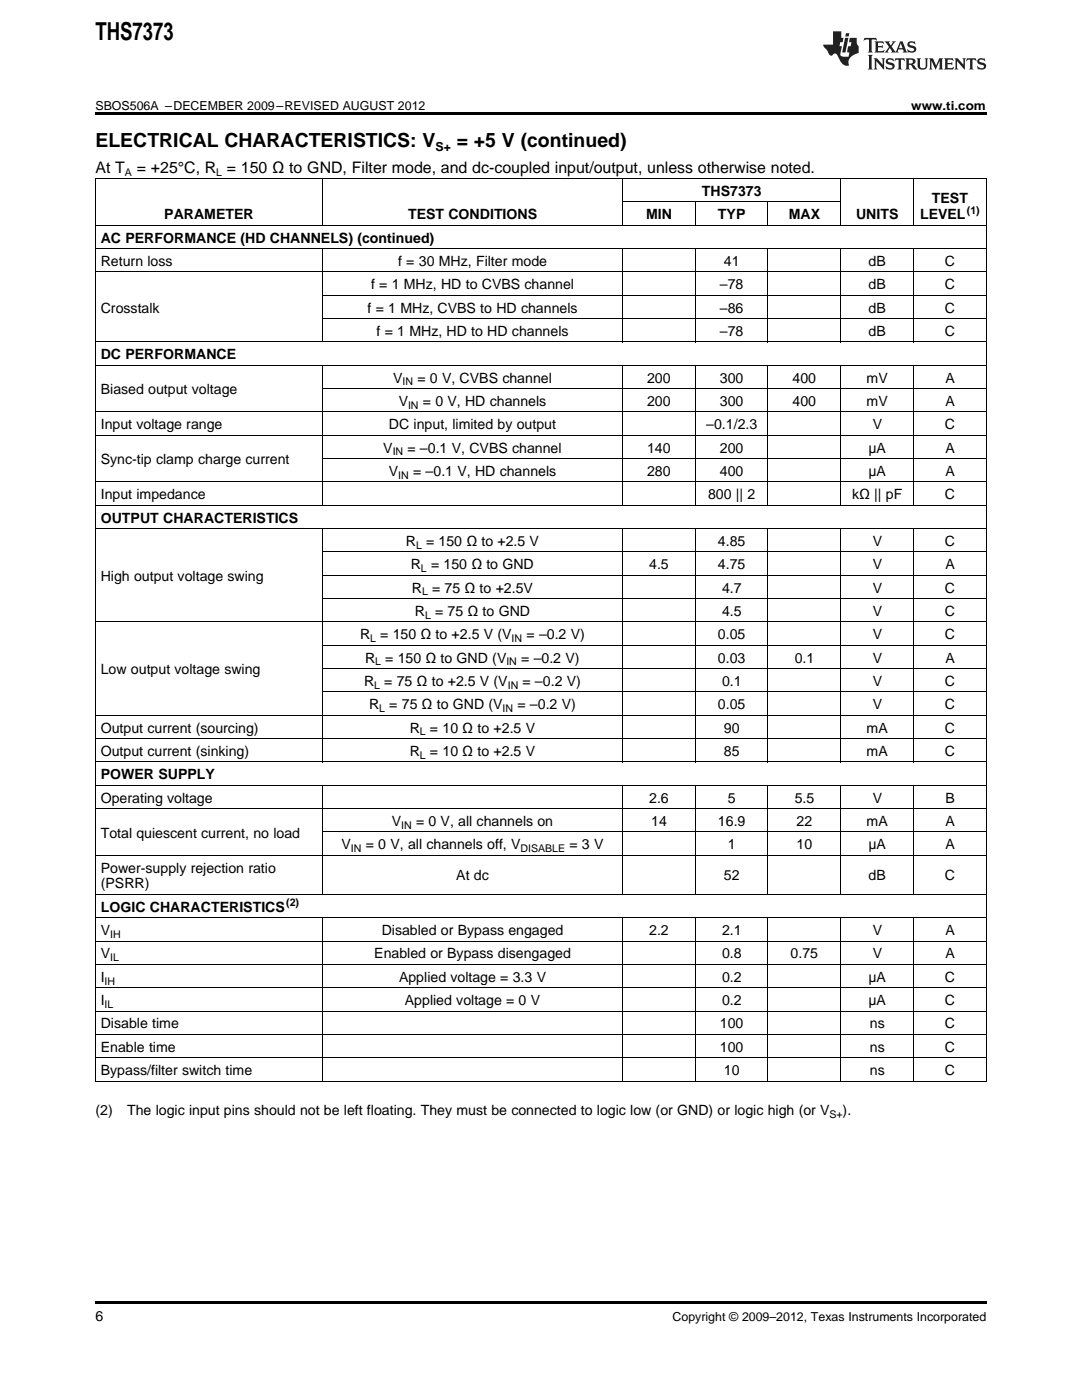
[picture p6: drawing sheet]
<svg xmlns="http://www.w3.org/2000/svg" width="216mm" height="279mm" viewBox="0 0 216 279" stroke-linecap="round" stroke-linejoin="round" font-family="sans-serif">
<defs><g id="words">
<text font-size="4.9" x="19" y="7.9">THS7373</text>
<g font-size="3.9">
<text x="19" y="29.3">ELECTRICAL CHARACTERISTICS: V</text>
<text x="91.1" y="29.3">= +5 V (continued)</text>
</g>
<g font-size="3.2">
<text x="19" y="34.4">At T</text>
<text x="27.3" y="34.4">= +25°C, R = 150 Ω to GND, Filter mode, and dc-coupled input/output, unless otherwise noted.</text>
</g>
<g font-size="2.8">
<text x="140.1" y="39.1">THS7373</text>
<text x="185.9" y="40.6">TEST</text>
<text x="32.8" y="43.7">PARAMETER</text>
<text x="81.4" y="43.7">TEST CONDITIONS</text>
<text x="128.9" y="43.7">MIN</text>
<text x="143.3" y="43.7">TYP</text>
<text x="157.4" y="43.7">MAX</text>
<text x="170.8" y="43.7">UNITS</text>
<text x="183.6" y="43.7">LEVEL</text>
<text x="20.1" y="48.4">AC PERFORMANCE (HD CHANNELS) (continued)</text>
<text x="20.1" y="53.1">Return loss</text>
<text x="79.4" y="53.1">f = 30 MHz, Filter mode</text>
<text x="144.5" y="53.1">41</text>
<text x="173.3" y="53.1">dB</text>
<text x="188.5" y="53.1">C</text>
<text x="74" y="57.7">f = 1 MHz, HD to CVBS channel</text>
<text x="143.7" y="57.7">–78</text>
<text x="173.3" y="57.7">dB</text>
<text x="188.5" y="57.7">C</text>
<text x="20.1" y="62.4">Crosstalk</text>
<text x="73.3" y="62.4">f = 1 MHz, CVBS to HD channels</text>
<text x="143.7" y="62.4">–86</text>
<text x="173.3" y="62.4">dB</text>
<text x="188.5" y="62.4">C</text>
<text x="20.1" y="71.7">DC PERFORMANCE</text>
<text x="75.1" y="67">f = 1 MHz, HD to HD channels</text>
<text x="143.7" y="67">–78</text>
<text x="173.3" y="67">dB</text>
<text x="188.5" y="67">C</text>
<text x="78.5" y="76.3">V</text>
<text x="83.3" y="76.3">= 0 V, CVBS channel</text>
<text x="129.1" y="76.3">200</text>
<text x="143.7" y="76.3">300</text>
<text x="158.2" y="76.3">400</text>
<text x="172.9" y="76.3">mV</text>
<text x="188.6" y="76.3">A</text>
<text x="20.1" y="78.7">Biased output voltage</text>
<text x="79.6" y="81">V</text>
<text x="84.4" y="81">= 0 V, HD channels</text>
<text x="129.1" y="81">200</text>
<text x="143.7" y="81">300</text>
<text x="158.2" y="81">400</text>
<text x="172.9" y="81">mV</text>
<text x="188.6" y="81">A</text>
<text x="20.1" y="85.7">Input voltage range</text>
<text x="77.6" y="85.7">DC input, limited by output</text>
<text x="140.9" y="85.7">–0.1/2.3</text>
<text x="174.1" y="85.7">V</text>
<text x="188.5" y="85.7">C</text>
<text x="20.1" y="92.6">Sync-tip clamp charge current</text>
<text x="76.5" y="90.3">V</text>
<text x="77.6" y="95">V</text>
<text x="81.3" y="90.3">= –0.1 V, CVBS channel</text>
<text x="82.4" y="95">= –0.1 V, HD channels</text>
<text x="129.1" y="90.3">140</text>
<text x="129.1" y="95">280</text>
<text x="143.7" y="90.3">200</text>
<text x="143.7" y="95">400</text>
<text x="173.3" y="90.3">μA</text>
<text x="173.3" y="95">μA</text>
<text x="188.6" y="90.3">A</text>
<text x="188.6" y="95">A</text>
<text x="20.1" y="99.6">Input impedance</text>
<text x="141.3" y="99.6">800 || 2</text>
<text x="170" y="99.6">kΩ || pF</text>
<text x="188.5" y="99.6">C</text>
<text x="20.1" y="104.3">OUTPUT CHARACTERISTICS</text>
<text x="81" y="108.9">R</text>
<text x="82" y="113.6">R</text>
<text x="85" y="108.9">= 150 Ω to +2.5 V</text>
<text x="86" y="113.6">= 150 Ω to GND</text>
<text x="129.5" y="113.6">4.5</text>
<text x="143.3" y="108.9">4.85</text>
<text x="143.3" y="113.6">4.75</text>
<text x="174.1" y="108.9">V</text>
<text x="174.1" y="113.6">V</text>
<text x="188.5" y="108.9">C</text>
<text x="188.6" y="113.6">A</text>
<text x="20.1" y="115.9">High output voltage swing</text>
<text x="82.2" y="118.3">R</text>
<text x="86.2" y="118.3">= 75 Ω to +2.5V</text>
<text x="144.1" y="118.3">4.7</text>
<text x="174.1" y="118.3">V</text>
<text x="188.5" y="118.3">C</text>
<text x="82.8" y="122.9">R</text>
<text x="86.8" y="122.9">= 75 Ω to GND</text>
<text x="144.1" y="122.9">4.5</text>
<text x="174.1" y="122.9">V</text>
<text x="188.5" y="122.9">C</text>
<text x="71.9" y="127.6">R</text>
<text x="75.9" y="127.6">= 150 Ω to +2.5 V (V</text>
<text x="105.1" y="127.6">= –0.2 V)</text>
<text x="143.3" y="127.6">0.05</text>
<text x="174.1" y="127.6">V</text>
<text x="188.5" y="127.6">C</text>
<text x="20.1" y="134.5">Low output voltage swing</text>
<text x="72.6" y="136.9">R</text>
<text x="72.8" y="132.2">R</text>
<text x="76.7" y="136.9">= 75 Ω to +2.5 V (V</text>
<text x="76.9" y="132.2">= 150 Ω to GND (V</text>
<text x="104" y="132.2">= –0.2 V)</text>
<text x="104.3" y="136.9">= –0.2 V)</text>
<text x="143.3" y="132.2">0.03</text>
<text x="144.1" y="136.9">0.1</text>
<text x="158.6" y="132.2">0.1</text>
<text x="174.1" y="132.2">V</text>
<text x="174.1" y="136.9">V</text>
<text x="188.5" y="136.9">C</text>
<text x="188.6" y="132.2">A</text>
<text x="73.7" y="141.5">R</text>
<text x="77.7" y="141.5">= 75 Ω to GND (V</text>
<text x="103.3" y="141.5">= –0.2 V)</text>
<text x="143.3" y="141.5">0.05</text>
<text x="174.1" y="141.5">V</text>
<text x="188.5" y="141.5">C</text>
<text x="20.1" y="146.2">Output current (sourcing)</text>
<text x="81.8" y="146.2">R</text>
<text x="85.8" y="146.2">= 10 Ω to +2.5 V</text>
<text x="144.5" y="146.2">90</text>
<text x="172.9" y="146.2">mA</text>
<text x="188.5" y="146.2">C</text>
<text x="20.1" y="150.8">Output current (sinking)</text>
<text x="20.1" y="155.5">POWER SUPPLY</text>
<text x="81.8" y="150.8">R</text>
<text x="85.8" y="150.8">= 10 Ω to +2.5 V</text>
<text x="144.5" y="150.8">85</text>
<text x="172.9" y="150.8">mA</text>
<text x="188.5" y="150.8">C</text>
<text x="20.1" y="160.2">Operating voltage</text>
<text x="129.5" y="160.2">2.6</text>
<text x="145.2" y="160.2">5</text>
<text x="158.6" y="160.2">5.5</text>
<text x="174.1" y="160.2">V</text>
<text x="188.6" y="160.2">B</text>
<text x="20.1" y="167.1">Total quiescent current, no load</text>
<text x="78.2" y="164.8">V</text>
<text x="83" y="164.8">= 0 V, all channels on</text>
<text x="129.9" y="164.8">14</text>
<text x="143.3" y="164.8">16.9</text>
<text x="159" y="164.8">22</text>
<text x="172.9" y="164.8">mA</text>
<text x="188.6" y="164.8">A</text>
<text x="68.2" y="169.5">V</text>
<text x="73" y="169.5">= 0 V, all channels off, V</text>
<text x="113.6" y="169.5">= 3 V</text>
<text x="145.2" y="169.5">1</text>
<text x="159" y="169.5">10</text>
<text x="173.3" y="169.5">μA</text>
<text x="188.6" y="169.5">A</text>
<text x="20.1" y="174.1">Power-supply rejection ratio</text>
<text x="20.1" y="177.3">(PSRR)</text>
<text x="91.1" y="175.7">At dc</text>
<text x="144.5" y="175.7">52</text>
<text x="173.3" y="175.7">dB</text>
<text x="188.5" y="175.7">C</text>
<text x="20.1" y="182">LOGIC CHARACTERISTICS</text>
<text x="20.1" y="186.6">V</text>
<text x="20.1" y="191.3">V</text>
<text x="74.7" y="191.3">Enabled or Bypass disengaged</text>
<text x="76.2" y="186.6">Disabled or Bypass engaged</text>
<text x="129.5" y="186.6">2.2</text>
<text x="144.1" y="186.6">2.1</text>
<text x="144.1" y="191.3">0.8</text>
<text x="157.8" y="191.3">0.75</text>
<text x="174.1" y="186.6">V</text>
<text x="174.1" y="191.3">V</text>
<text x="188.6" y="186.6">A</text>
<text x="188.6" y="191.3">A</text>
<text x="20.1" y="195.9">I</text>
<text x="79.6" y="195.9">Applied voltage = 3.3 V</text>
<text x="144.1" y="195.9">0.2</text>
<text x="173.3" y="195.9">μA</text>
<text x="188.5" y="195.9">C</text>
<text x="20.1" y="200.6">I</text>
<text x="80.8" y="200.6">Applied voltage = 0 V</text>
<text x="144.1" y="200.6">0.2</text>
<text x="173.3" y="200.6">μA</text>
<text x="188.5" y="200.6">C</text>
<text x="20.1" y="205.2">Disable time</text>
<text x="20.1" y="209.9">Enable time</text>
<text x="143.7" y="205.2">100</text>
<text x="143.7" y="209.9">100</text>
<text x="173.6" y="205.2">ns</text>
<text x="173.6" y="209.9">ns</text>
<text x="188.5" y="205.2">C</text>
<text x="188.5" y="209.9">C</text>
<text x="20.1" y="214.6">Bypass/filter switch time</text>
<text x="144.5" y="214.6">10</text>
<text x="173.6" y="214.6">ns</text>
<text x="188.5" y="214.6">C</text>
<text x="19" y="222.5">(2)</text>
<text x="25.4" y="222.5">The logic input pins should not be left floating. They must be connected to logic low (or GND) or logic high (or V</text>
<text x="168.1" y="222.5">).</text>
<text x="19" y="263.6">6</text>
</g>
<g font-size="2.5">
<text x="19" y="21.9">SBOS506A –DECEMBER 2009–REVISED AUGUST 2012</text>
<text x="181.8" y="21.9">www.ti.com</text>
<text x="86.9" y="30.1">S+</text>
<text x="134.2" y="263.6">Copyright © 2009–2012, Texas Instruments Incorporated</text>
</g>
<g font-size="2.1">
<text x="24.9" y="35.1">A</text>
<text x="43.1" y="35.1">L</text>
<text x="192.9" y="42.6">(1)</text>
<text x="80.3" y="76.9">IN</text>
<text x="81.4" y="81.6">IN</text>
<text x="78.4" y="90.9">IN</text>
<text x="79.5" y="95.5">IN</text>
<text x="83" y="109.5">L</text>
<text x="84" y="114.2">L</text>
<text x="84.2" y="118.8">L</text>
<text x="84.8" y="123.5">L</text>
<text x="73.9" y="128.1">L</text>
<text x="102.1" y="128.1">IN</text>
<text x="74.6" y="137.4">L</text>
<text x="74.9" y="132.8">L</text>
<text x="101" y="132.8">IN</text>
<text x="101.3" y="137.4">IN</text>
<text x="75.7" y="142.1">L</text>
<text x="100.3" y="142.1">IN</text>
<text x="83.8" y="146.8">L</text>
<text x="83.8" y="151.4">L</text>
<text x="80" y="165.4">IN</text>
<text x="70" y="170">IN</text>
<text x="103.9" y="170">DISABLE</text>
<text x="57.1" y="180.8">(2)</text>
<text x="22" y="187.2">IH</text>
<text x="22" y="191.8">IL</text>
<text x="20.9" y="196.5">IH</text>
<text x="20.9" y="201.2">IL</text>
<text x="165.5" y="223.1">S+</text>
</g>
</g></defs>
<g fill="#231f20">
<path d="M172.5 7.6l-.1 .5 .4-.2h.6v.1v2.1l-.2 .4h.9l-.2-.4v-2.1l.1-.1h.5l.5 .2-.2-.5zM174.5 8.3l.2 .3v1.5l-.2 .4h1.8l.2-.6a1.04 1.04 0 0 1-1.3 .2v-.7h.6l.3 .2v-.6l-.3 .2h-.6v-.6l.8-.1 .4 .3-.2-.5zM176.5 8.3l.9 1.1-.9 1.1h.8l-.2-.2 .4-.7 .5 .7-.2 .2h1.5l-.2-.2 .2-.4h.9l.1 .4-.2 .2h1l-.3-.3-.7-1.9h-.5l-.9 2-.8-1 .9-1h-.8l.1 .3-.4 .5-.3-.6 .1-.2zM179.7 8.6l.4 1h-.7zM181.3 8.4a.63 .63 0 0 0-.2 .7 .63 .63 0 0 0 .6 .4l.6 .2 .1 .2a.75 .75 0 0 1-.7 .4 .75 .75 0 0 1-.6-.5l.1 .7 .1-.1a1.11 1.11 0 0 0 1.5-.6 1.13 1.13 0 0 0-1.2-.8l-.1-.4a1.04 1.04 0 0 1 1.2 .2l-.2-.5-.2 .1-.4-.2zM173.2 10.9l.2 .4v2.2l-.2 .4h1l-.3-.4v-2.2l.3-.4zM174.3 11.6l.3 .4v1.5l-.3 .4h.8l-.2-.4v-1.3l1.5 1.7v-1.9l.2-.4h-.7l.2 .4v.9l-1.1-1.3zM177 11.8a.62 .62 0 0 0-.2 .7 .62 .62 0 0 0 .6 .4l.6 .1 .1 .3a.76 .76 0 0 1-.7 .3 .76 .76 0 0 1-.7-.4l.2 .7 .1-.1a1.11 1.11 0 0 0 1.5-.6 1.13 1.13 0 0 0-1.2-.8l-.1-.4a1.04 1.04 0 0 1 1.2 .2l-.2-.6-.2 .1-.5-.1zM178.7 11.6l-.2 .6a.61 .61 0 0 1 .8-.3v1.6l-.2 .4h.9l-.2-.4v-1.6a.63 .63 0 0 1 .7 .3l-.1-.6zM180.6 11.6l.3 .4v1.5l-.3 .4h1l-.2-.2-.1-.8 .6 .2a.76 .76 0 0 0 1.2 .7l-1-1a.58 .58 0 0 0 .6-.5 .58 .58 0 0 0-.5-.6zM181.4 11.9h.1a.45 .45 0 0 1 .5 .1 .45 .45 0 0 1 .1 .5l-.8 .2zM182.9 11.6l.2 .2a2.17 2.17 0 0 0 .3 1.9 .99 .99 0 0 0 1.6-.6v-1.1l.2-.4h-.7l.2 .2a1.92 1.92 0 0 1-.2 1.8 .6 .6 0 0 1-.9-.5v-1.1l.2-.4zM185.4 11.6l.2 .4v1.5l-.2 .4h.7l-.2-.4v-1.4l.8 1.8 .8-1.8v1.4l-.2 .4h.9l-.2-.4v-1.5l.2-.4h-.8l-.6 1.5-.6-1.5zM188.4 11.6l.2 .4v1.5l-.2 .4h1.8l.1-.6a1.04 1.04 0 0 1-1.2 .1v-.6h.5l.4 .2v-.6l-.4 .2h-.5v-.7h.8l.3 .3-.1-.6zM190.5 11.6l.2 .4v1.5l-.2 .4h.7l-.2-.4v-1.3l1.5 1.7v-1.9l.2-.4h-.7l.2 .4v.9l-1.1-1.3zM192.9 11.6l-.1 .6a.61 .61 0 0 1 .7-.3l.1 1.6-.3 .4h1l-.3-.4 .1-1.6a.63 .63 0 0 1 .7 .3l-.1-.6zM195.2 11.8a.62 .62 0 0 0-.2 .7 .62 .62 0 0 0 .6 .4l.6 .1 .1 .3a.76 .76 0 0 1-.7 .3 .76 .76 0 0 1-.6-.4l.1 .7 .1-.1a1.11 1.11 0 0 0 1.6-.6 1.13 1.13 0 0 0-1.3-.8l-.1-.4a1.04 1.04 0 0 1 1.2 .2l-.1-.6-.2 .1-.5-.1z"/>
<path d="M166.2 6.3v2.6h-1.9v.4l.8 .9a.91 .91 0 0 0 1 .8 .56 .56 0 0 1 .5-.3 .56 .56 0 0 1 .5 .3l.4 .8a1.53 1.53 0 0 0 1.9 1.2 1.54 1.54 0 0 1 1-2.1l.9-.3v-1.4a1.52 1.52 0 0 1-.4-1.6h-1.3l-.2 .8h.5l-.2 .8h-.5l-.1 1v.2l.4 .1-.2 .8a1.93 1.93 0 0 1-1.6-.3l.3-1.8h-.5l.2-.8h.4l.2-.8h-.4v-1.3zM168.6 7.6l-.6 2.9h.7l.6-2.9zM168.8 6.6l-.1 .7h.6l.2-.7z"/>
</g>
<path d="M19 22.5h177.8v.5h-177.8zM19 259.7h177.8v.5h-177.8z" fill="#000"/>
<g fill="none" stroke="#000" stroke-width=".2">
<path d="M19 35.6h177.8M19.1 35.7v180.1M64.3 35.7v9.3M124.2 35.7v9.3M167.8 35.7v9.3M182.3 35.7v9.3M196.8 35.7v180.1M19 54.3h177.8M19 49.6h177.8M19 45h177.8M64.3 49.7v18.6M64.4 58.9h132.4"/>
<path d="M124.2 49.7v18.6M124.2 40.3h43.6M138.7 40.4v4.6M138.7 49.7v18.6M153.2 40.4v4.6M153.2 49.7v18.6M167.8 49.7v18.6M182.3 49.7v18.6M19 72.9h177.8M19 68.2h177.8M64.3 73v27.9M64.4 77.6h132.4"/>
<path d="M64.4 63.6h132.4M124.2 73v27.9M138.7 73v27.9M153.2 73v27.9M167.8 73v27.9M182.3 73v27.9M19 96.2h177.8M19 86.9h177.8M19 82.2h177.8M64.4 91.5h132.4M19 105.5h177.8M19 100.8h177.8"/>
<path d="M64.3 105.6v46.5M64.4 119.5h132.4M64.4 114.8h132.4M64.4 110.2h132.4M124.2 105.6v46.5M138.7 105.6v46.5M153.2 105.6v46.5M167.8 105.6v46.5M182.3 105.6v46.5M19 124.1h177.8M64.4 138.1h132.4M64.4 133.4h132.4"/>
<path d="M64.4 128.8h132.4M19 156.7h177.8M19 152.1h177.8M19 147.4h177.8M19 142.8h177.8M64.3 156.8v21.8M124.2 156.8v21.8M138.7 156.8v21.8M153.2 156.8v21.8M167.8 156.8v21.8M182.3 156.8v21.8M19 178.5h177.8"/>
<path d="M19 170.7h177.8M19 161.4h177.8M64.4 166h132.4M19 197.1h177.8M19 192.5h177.8M19 187.8h177.8M19 183.2h177.8M64.3 183.2v32.6M124.2 183.2v32.6M138.7 183.2v32.6M153.2 183.2v32.6M167.8 183.2v32.6"/>
<path d="M182.3 183.2v32.6M19 215.8h177.8M19 211.1h177.8M19 206.5h177.8M19 201.8h177.8"/>
</g>
<use href="#words"/>
</svg>
